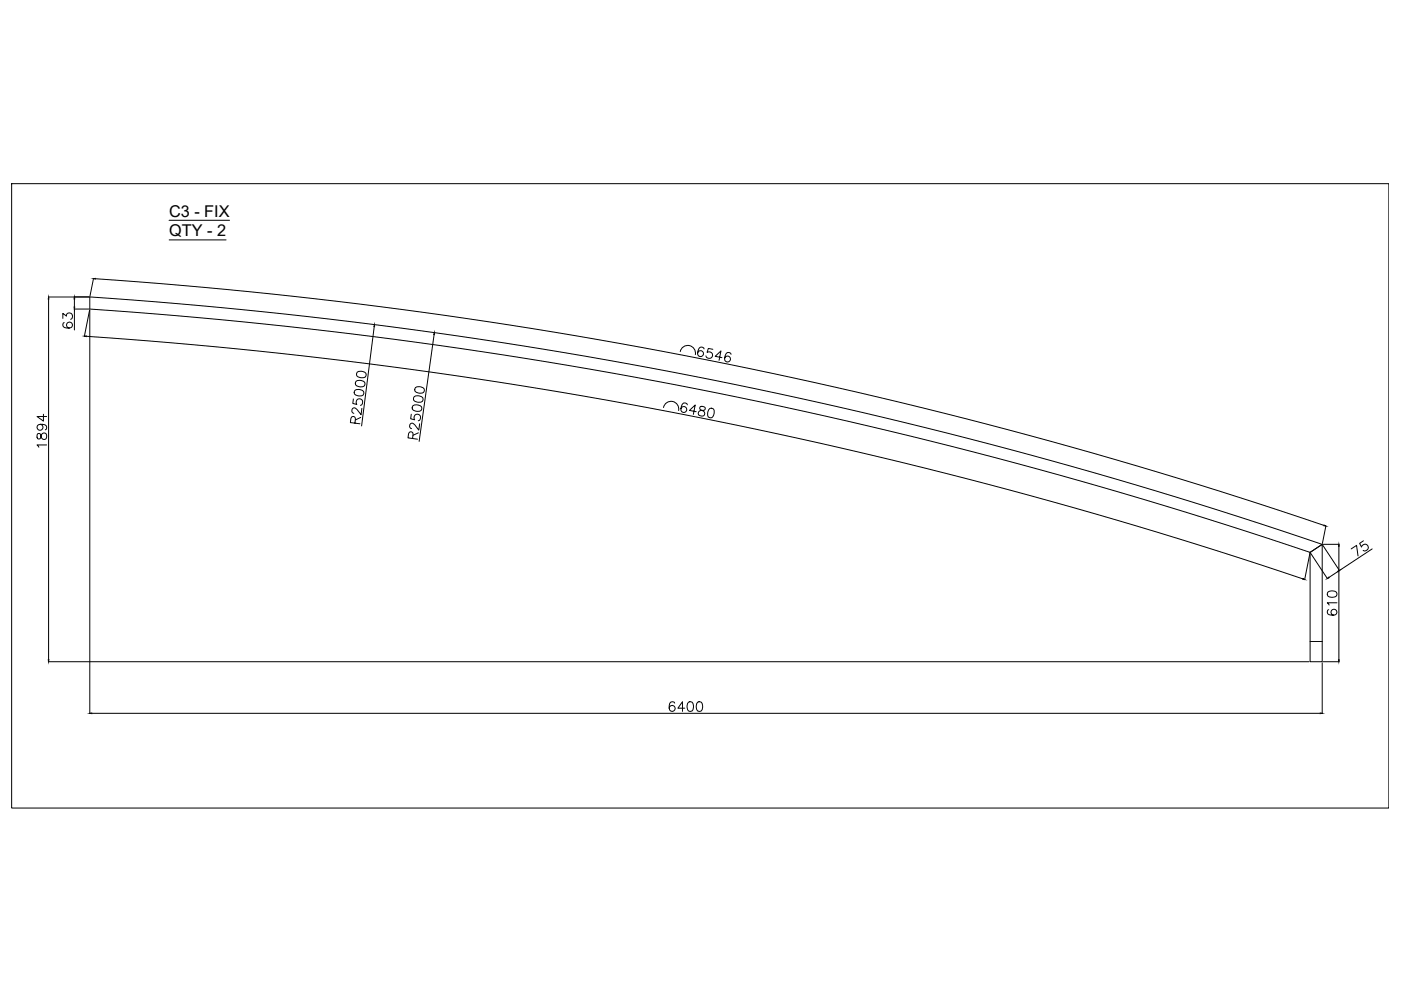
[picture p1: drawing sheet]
<svg xmlns="http://www.w3.org/2000/svg" width="594mm" height="420mm" viewBox="0 0 594 420" stroke-linecap="round" stroke-linejoin="round" font-family="sans-serif">
<defs><g id="words">
<g font-size="6.9">
<text x="71.7" y="91.9">C3 - FIX</text>
<text x="71.7" y="100.2">QTY - 2</text>
</g>
</g></defs>
<!-- layer: 0 -->
<g fill="none" stroke="#000" stroke-width=".42">
<path d="M4.9 77.9h584v264.7h-584zM71.7 93.4h25.7M39.7 118l-1.5 7.5M40.5 118.2a2049.6 2049.6 0 0 1 521 104.6M71.7 101.7h24.2M20.5 125.9h17.5M20.6 126.7v153M26.6 135v-2.1l1.6 1.1a1.36 1.36 0 0 1 2.2-1 1.36 1.36 0 0 1-.4 2.4M27.2 136.7a1.2 1.2 0 0 0-.4 1.8 2.44 2.44 0 0 0 3.9-.6 1.27 1.27 0 0 0-1.1-1.3 1.27 1.27 0 0 0-1.4 1.1 1.27 1.27 0 0 0 1.2 1.4M31.5 131h6.2M31.5 126.7v3.5M31.5 131v8.9"/>
<path d="M38 131.4l-2.2 11.2M38.1 125.9v5.1a2042 2042 0 0 1 517.4 103.2M38.1 125.9a2041.3 2041.3 0 0 1 522.6 104.9l-5.2 3.4M38.1 131.4v171.1M158.7 138.4l-5.4 42.2M36.6 142.6a2040.6 2040.6 0 0 1 515.9 102.8M151.5 157.8a2.62 2.62 0 0 1 3.8 1l-.1 .4a2.22 2.22 0 0 1-3.4 .6 1.33 1.33 0 0 1-.3-2zM184.1 141.8l-6.4 45.3M288.4 149.1a3.3 3.3 0 0 1 3.9-2.6 3.3 3.3 0 0 1 2.5 3.9M298.5 147.9a1.2 1.2 0 0 0-1.6-.7 2.44 2.44 0 0 0-.2 4 1.27 1.27 0 0 0 1.6-.9 1.27 1.27 0 0 0-.9-1.6 1.27 1.27 0 0 0-1.6 .9M302.3 148.1l-1.9-.4-.6 1.7a1.44 1.44 0 0 1 2.2 .4 1.44 1.44 0 0 1-.7 2 1.44 1.44 0 0 1-2-.9M306.1 151.6l-2.8-.5 2.4-2.3-.8 4"/>
<path d="M310 150.2a1.2 1.2 0 0 0-1.7-.7 2.44 2.44 0 0 0-.1 3.9 1.27 1.27 0 0 0 1.5-.8 1.27 1.27 0 0 0-.9-1.6 1.27 1.27 0 0 0-1.5 .9M17.1 179.9a1.27 1.27 0 0 1 1.1 1.7 1.27 1.27 0 0 1-2 .5 1.27 1.27 0 0 1 .1-2 3.7 3.7 0 0 1 3.3 .4 1.2 1.2 0 0 1-.4 1.7M18.4 175.6v2.9l-2.7-1.9h4.1M149.8 169.1l-.2 2 1.7 .4a1.44 1.44 0 0 1 .2-2.2 1.44 1.44 0 0 1 2.1 .5 1.44 1.44 0 0 1-.8 2.1M150.5 179.4l.1-2.3-.5-.5-.8 .1-.5 .7-.2 1.8 4 .5M150.5 165.5a2.61 2.61 0 0 1 3.8 1.1l-.1 .4a2.19 2.19 0 0 1-3.4 .5 1.32 1.32 0 0 1-.3-2zM151 161.6a3.2 3.2 0 0 1 3.7 .5 1.34 1.34 0 0 1-.9 1.9 3.4 3.4 0 0 1-3-.8zM153 177l-2.3 1.1M153.5 173.1l-.4 2.7-1.7-2.1a1.26 1.26 0 0 0-1.7-.7l-.5 1.3 .8 .9M174.4 175.6l-.3 2 1.7 .4a1.44 1.44 0 0 1 .3-2.2 1.44 1.44 0 0 1 2.1 .6 1.44 1.44 0 0 1-.8 2M175.1 172a3.2 3.2 0 0 1 3.7 .5 1.33 1.33 0 0 1-.9 1.9 3.4 3.4 0 0 1-3-.9zM175.6 168.1a2.61 2.61 0 0 1 3.8 1.2v.4a2.21 2.21 0 0 1-3.4 .5 1.33 1.33 0 0 1-.4-2.1z"/>
<path d="M176.2 164.3a2.6 2.6 0 0 1 3.8 1.1l-.1 .4a2.34 2.34 0 0 1-4-.6zM178 179.7l-.4 2.7-1.7-2.2a1.26 1.26 0 0 0-1.6-.7l-.6 1.3 .8 .9M281.4 172.8a3.3 3.3 0 0 1 3.8-2.6 3.3 3.3 0 0 1 2.6 3.8M291.4 171.6a1.2 1.2 0 0 0-1.6-.7 2.44 2.44 0 0 0-.2 3.9 1.26 1.26 0 0 0 1.6-.8 1.26 1.26 0 0 0-.9-1.6 1.26 1.26 0 0 0-1.6 .9M295.2 174.6l-2.8-.6 2.4-2.3-.8 4M297 172.3a.82 .82 0 0 0 .2 1.5 1.46 1.46 0 0 1 1.5 .9 1.46 1.46 0 0 1-.5 1.7 1.64 1.64 0 0 1-2.1-1.1 2.03 2.03 0 0 1 2.6-1.4l.4-.8a1.55 1.55 0 0 0-2.1-.8zM300.6 173.6a1.26 1.26 0 0 1 1.3-.5 1.26 1.26 0 0 1 .9 1 3.4 3.4 0 0 1-.9 3 1.33 1.33 0 0 1-1.8-1zM15.9 184a1.54 1.54 0 0 0 .4 2.1l.8-.2 .2-.4a1.46 1.46 0 0 1 .5-1.6 1.46 1.46 0 0 1 1.8 .1 1.63 1.63 0 0 1-.6 2.3 1.59 1.59 0 0 1-1.7-1.9 .83 .83 0 0 0-1.4-.4zM19.8 188.6h-4.1l.8 1M174.9 185.9l.2-2.3-.6-.5-.8 .1-.5 .7-.2 1.7 4 .6M177.4 183.5l-2.3 1.1M555.4 234.6l-2.2 11.2"/>
<path d="M555.5 234.2l5.2-3.4v49.8h-5.2zM555.7 234.5l7.2 10.9M560.9 231.2l7.1 10.8 13.9-9.3M561.1 230.8h6.7M562.2 222.9l-1.5 7.5M567.7 231.6v48.1M573 232.7l2.2-1.5 .7 4.5M578.2 229.3l-1.7 1.1 .8 1.5a1.44 1.44 0 0 1 1.8-1.2 1.44 1.44 0 0 1 1 2 1.44 1.44 0 0 1-2.1 .6M563 251.1a2.62 2.62 0 0 1 3.9 .6v.4a2.36 2.36 0 0 1-4.1 0zM563.4 258.5a1.2 1.2 0 0 0-.4 1.7 2.45 2.45 0 0 0 3.9-.5 1.27 1.27 0 0 0-1.1-1.4 1.27 1.27 0 0 0-1.4 1.2 1.27 1.27 0 0 0 1.1 1.3M566.9 255.6h-4.1l.8 .9M567.3 242.3l-3.8 2.5"/>
<path d="M20.5 280.6h534.6M286.1 298.1a1.21 1.21 0 0 0-1.8-.4 2.34 2.34 0 0 0 .8 3.9 1.27 1.27 0 0 0 1.2-1.3 1.27 1.27 0 0 0-1.2-1.2 1.27 1.27 0 0 0-1.3 1.1M291.9 297.7a1.34 1.34 0 0 1 2 .6 3.4 3.4 0 0 1-.4 3.1 1.32 1.32 0 0 1-2-.6 3.4 3.4 0 0 1 .4-3.1zM295.8 297.7a1.34 1.34 0 0 1 2 .6 3.4 3.4 0 0 1-.4 3.1 1.31 1.31 0 0 1-2-.6 3.4 3.4 0 0 1 .4-3.1zM560.7 281v21.5M561.1 280.6h6.7M38.9 302.4h521M290.4 300.2h-2.9l1.9-2.7v4.1"/>
</g>
<g fill="#000" stroke="#000" stroke-width=".42">
<path d="M39.6 118.1l.9-.1-.1 .3zM20.6 125.9l.1 .8h-.2zM31.5 125.9l.2 .8h-.3zM31.4 130.2h.3l-.2 .8zM158.8 137.6v.9l-.2-.1zM35.8 142.5l.8-.1v.3zM184.2 141v.8h-.3zM561.5 222.6l.7 .4-.8-.1zM567.7 230.8l.2 .8h-.3zM552.5 245.3l.7 .4-.8-.1zM562.8 245.3l.6-.6 .2 .2zM567.2 242.2l.8-.3-.6 .5z"/>
<path d="M20.5 279.7h.2l-.1 .9zM567.6 279.7h.3l-.2 .9zM38.1 302.4l.8-.1v.3zM559.9 302.3l.8 .1-.8 .2z"/>
</g>
<!-- layer: HIDDEN -->
<path d="M555.5 272h5.2" fill="none" stroke="#000" stroke-width=".42"/>
<use href="#words"/>
</svg>
